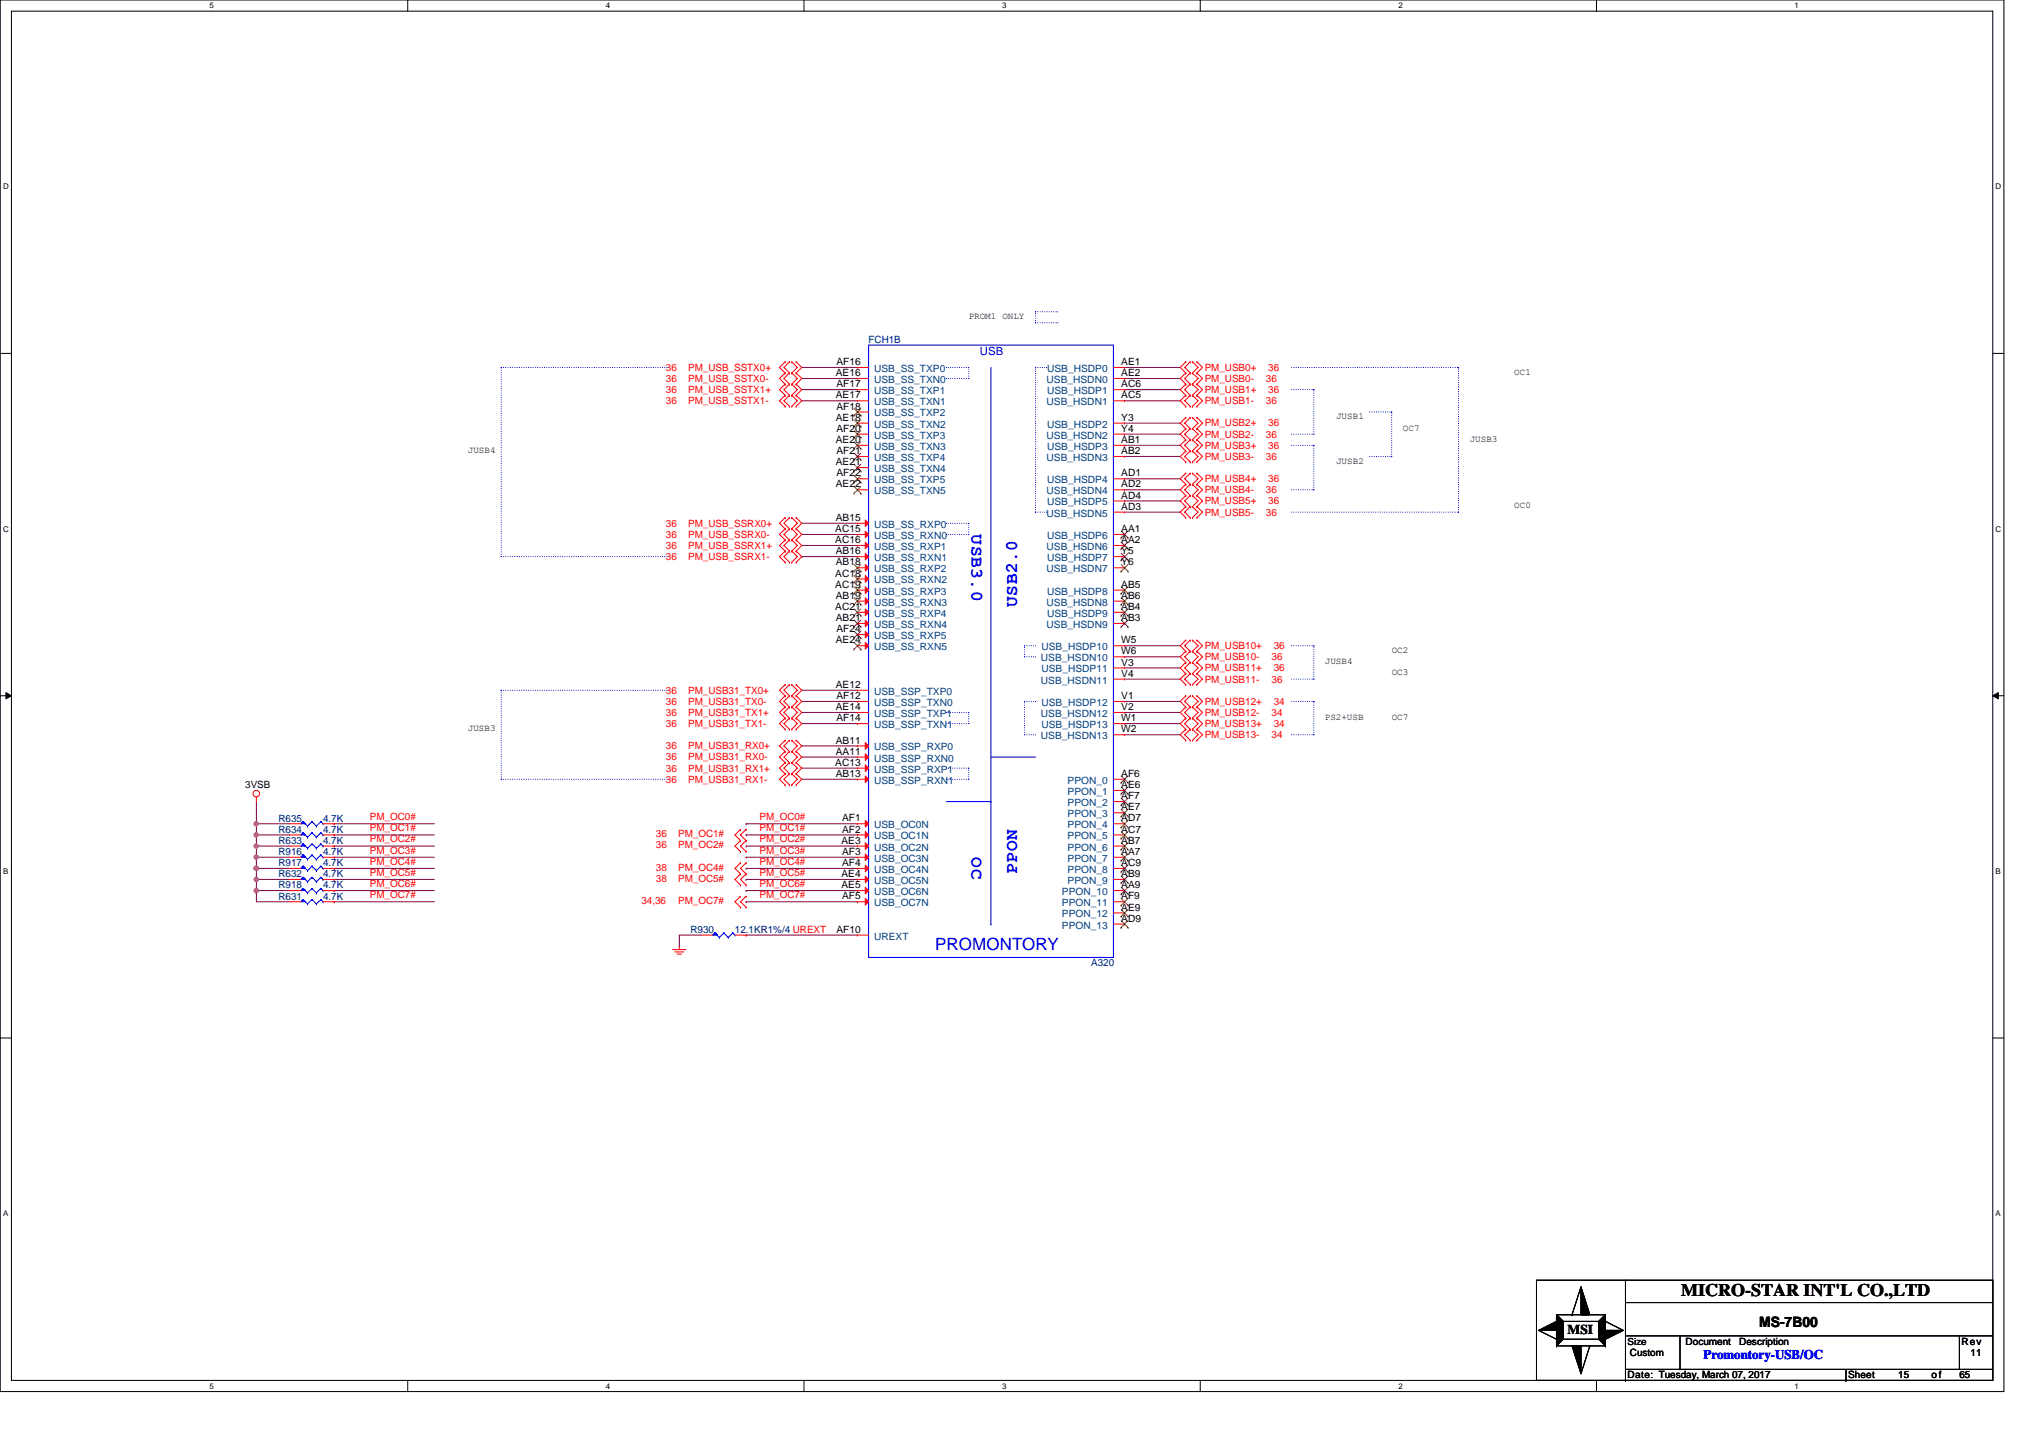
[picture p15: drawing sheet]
<svg xmlns="http://www.w3.org/2000/svg" width="297mm" height="210mm" viewBox="0 0 297 210" stroke-linecap="round" stroke-linejoin="round" font-family="sans-serif">
<defs><g id="words">
<g font-size="2.6" fill="#00f">
<text x="141.9" y="78" transform="rotate(90 141.9 78)">USB3.0</text>
<text x="148.5" y="88.6" transform="rotate(-90 148.5 88.6)">USB2.0</text>
<text x="141.9" y="125.2" transform="rotate(90 141.9 125.2)">OC</text>
<text x="148.5" y="127.6" transform="rotate(-90 148.5 127.6)">PPON</text>
</g>
<text font-size="2.6" x="245.5" y="189.3">MICRO-STAR INT'L CO.,LTD</text>
<text font-size="2.5" fill="#00f" x="136.6" y="138.8">PROMONTORY</text>
<text font-size="2.1" x="256.9" y="193.8">MS-7B00</text>
<text font-size="2" x="228.9" y="194.8">MSI</text>
<text font-size="1.9" fill="#00f" x="248.8" y="198.5">Promontory-USB/OC</text>
<text font-size="1.7" fill="#00f" x="143.1" y="51.9">USB</text>
<g font-size="1.5">
<text x="122.1" y="53.3">AF16</text>
<text x="163.7" y="53.3">AE1</text>
<text x="122.1" y="54.9">AE16</text>
<text x="122.1" y="58.2">AE17</text>
<text x="122.1" y="56.6">AF17</text>
<text x="122.1" y="59.8">AF18</text>
<text x="163.7" y="56.6">AC6</text>
<text x="163.7" y="54.9">AE2</text>
<text x="163.7" y="58.2">AC5</text>
<text x="122.1" y="61.4">AE18</text>
<text x="122.1" y="64.7">AE20</text>
<text x="122.1" y="63.1">AF20</text>
<text x="163.7" y="61.4">Y3</text>
<text x="163.7" y="64.7">AB1</text>
<text x="163.7" y="63.1">Y4</text>
<text x="122.1" y="67.9">AE21</text>
<text x="122.1" y="71.2">AE22</text>
<text x="122.1" y="66.3">AF21</text>
<text x="122.1" y="69.6">AF22</text>
<text x="163.7" y="69.6">AD1</text>
<text x="163.7" y="66.3">AB2</text>
<text x="163.7" y="71.2">AD2</text>
<text x="122" y="77.7">AC15</text>
<text x="122.1" y="76.1">AB15</text>
<text x="163.7" y="72.8">AD4</text>
<text x="163.7" y="77.7">AA1</text>
<text x="163.7" y="74.4">AD3</text>
<text x="122" y="79.3">AC16</text>
<text x="122.1" y="80.9">AB16</text>
<text x="122.1" y="82.6">AB18</text>
<text x="163.7" y="80.9">Y5</text>
<text x="163.7" y="79.3">AA2</text>
<text x="163.7" y="82.6">Y6</text>
<text x="122" y="84.2">AC18</text>
<text x="122" y="85.8">AC19</text>
<text x="122" y="89.1">AC21</text>
<text x="122.1" y="87.4">AB19</text>
<text x="163.7" y="85.8">AB5</text>
<text x="163.7" y="89.1">AB4</text>
<text x="163.7" y="87.4">AB6</text>
<text x="122.1" y="90.7">AB21</text>
<text x="122.1" y="94">AE24</text>
<text x="122.1" y="92.3">AF24</text>
<text x="163.7" y="90.7">AB3</text>
<text x="163.7" y="94">W5</text>
<text x="163.7" y="95.6">W6</text>
<text x="122.1" y="100.5">AE12</text>
<text x="163.7" y="97.2">V3</text>
<text x="163.7" y="98.8">V4</text>
<text x="122.1" y="103.7">AE14</text>
<text x="122.1" y="102.1">AF12</text>
<text x="122.1" y="105.3">AF14</text>
<text x="163.7" y="102.1">V1</text>
<text x="163.7" y="103.7">V2</text>
<text x="163.7" y="105.3">W1</text>
<text x="163.7" y="107">W2</text>
<text x="122" y="111.8">AC13</text>
<text x="122.1" y="108.6">AB11</text>
<text x="122.1" y="110.2">AA11</text>
<text x="122.1" y="113.5">AB13</text>
<text x="163.7" y="113.5">AF6</text>
<text x="35.8" y="115.1">3VSB</text>
<text x="123" y="120">AF1</text>
<text x="163.7" y="115.1">AE6</text>
<text x="163.7" y="116.7">AF7</text>
<text x="163.7" y="118.3">AE7</text>
<text x="163.7" y="120">AD7</text>
<text x="122.9" y="123.2">AE3</text>
<text x="123" y="121.6">AF2</text>
<text x="123" y="124.8">AF3</text>
<text x="163.7" y="121.6">AC7</text>
<text x="163.7" y="123.2">AB7</text>
<text x="163.7" y="124.8">AA7</text>
<text x="122.9" y="128.1">AE4</text>
<text x="122.9" y="129.7">AE5</text>
<text x="123" y="126.5">AF4</text>
<text x="123" y="131.3">AF5</text>
<text x="163.7" y="129.7">AA9</text>
<text x="163.7" y="131.3">AF9</text>
<text x="163.7" y="126.5">AC9</text>
<text x="163.7" y="128.1">AB9</text>
<text x="122.1" y="136.2">AF10</text>
<text x="163.7" y="133">AE9</text>
<text x="163.7" y="134.6">AD9</text>
<text x="246.2" y="196.4">Document</text>
<text x="254" y="196.4">Description</text>
<text x="286.5" y="196.4">Rev</text>
<text x="237.7" y="201.3">Date: Tuesday, March 07, 2017</text>
<text x="238" y="198">Custom</text>
<text x="269.9" y="201.3">Sheet</text>
<text x="277.2" y="201.3">15</text>
<text x="282.1" y="201.3">of</text>
<text x="286.1" y="201.3">65</text>
<text x="287.8" y="198">11</text>
</g>
<g font-size="1.5" fill="#000080">
<text x="126.8" y="50.1">FCH1B</text>
<text x="40.7" y="120">R635</text>
<text x="47.2" y="120">4.7K</text>
<text x="40.7" y="123.2">R633</text>
<text x="40.7" y="121.6">R634</text>
<text x="40.7" y="124.9">R916</text>
<text x="47.2" y="123.2">4.7K</text>
<text x="47.2" y="121.6">4.7K</text>
<text x="47.2" y="124.9">4.7K</text>
<text x="40.7" y="128.1">R632</text>
<text x="40.7" y="129.7">R918</text>
<text x="40.7" y="131.4">R631</text>
<text x="40.7" y="126.5">R917</text>
<text x="47.2" y="128.1">4.7K</text>
<text x="47.2" y="129.7">4.7K</text>
<text x="47.2" y="131.4">4.7K</text>
<text x="47.2" y="126.5">4.7K</text>
<text x="100.8" y="136.2">R930</text>
<text x="107.3" y="136.2">12.1KR1%/4 UREXT</text>
<text x="159.4" y="141.1">A320</text>
</g>
<g font-size="1.5" fill="#f00">
<text x="97.3" y="55.8">36</text>
<text x="97.3" y="54.1">36</text>
<text x="97.3" y="59">36</text>
<text x="97.3" y="57.4">36</text>
<text x="100.5" y="55.8">PM_USB_SSTX0-</text>
<text x="100.5" y="54.1">PM_USB_SSTX0+</text>
<text x="100.5" y="59">PM_USB_SSTX1-</text>
<text x="100.5" y="57.4">PM_USB_SSTX1+</text>
<text x="175.9" y="55.8">PM_USB0-</text>
<text x="175.9" y="54.1">PM_USB0+</text>
<text x="175.9" y="57.4">PM_USB1+</text>
<text x="175.9" y="59">PM_USB1-</text>
<text x="184.9" y="55.8">36</text>
<text x="184.9" y="59">36</text>
<text x="185.2" y="54.1">36</text>
<text x="185.2" y="57.4">36</text>
<text x="175.9" y="63.9">PM_USB2-</text>
<text x="175.9" y="62.3">PM_USB2+</text>
<text x="175.9" y="65.5">PM_USB3+</text>
<text x="184.9" y="63.9">36</text>
<text x="185.2" y="62.3">36</text>
<text x="185.2" y="65.5">36</text>
<text x="175.9" y="67.2">PM_USB3-</text>
<text x="175.9" y="70.4">PM_USB4+</text>
<text x="184.9" y="67.2">36</text>
<text x="185.2" y="70.4">36</text>
<text x="97.3" y="76.9">36</text>
<text x="100.5" y="76.9">PM_USB_SSRX0+</text>
<text x="175.9" y="72">PM_USB4-</text>
<text x="175.9" y="75.3">PM_USB5-</text>
<text x="175.9" y="73.7">PM_USB5+</text>
<text x="184.9" y="72">36</text>
<text x="184.9" y="75.3">36</text>
<text x="185.2" y="73.7">36</text>
<text x="97.3" y="78.5">36</text>
<text x="97.3" y="81.8">36</text>
<text x="97.3" y="80.2">36</text>
<text x="100.5" y="78.5">PM_USB_SSRX0-</text>
<text x="100.5" y="81.8">PM_USB_SSRX1-</text>
<text x="100.5" y="80.2">PM_USB_SSRX1+</text>
<text x="175.9" y="94.8">PM_USB10+</text>
<text x="186" y="94.8">36</text>
<text x="97.3" y="101.3">36</text>
<text x="100.5" y="101.3">PM_USB31_TX0+</text>
<text x="175.9" y="96.4">PM_USB10-</text>
<text x="175.9" y="99.7">PM_USB11-</text>
<text x="175.9" y="98">PM_USB11+</text>
<text x="185.7" y="96.4">36</text>
<text x="185.7" y="99.7">36</text>
<text x="186" y="98">36</text>
<text x="97.3" y="106.2">36</text>
<text x="97.3" y="104.5">36</text>
<text x="97.3" y="102.9">36</text>
<text x="100.5" y="106.2">PM_USB31_TX1-</text>
<text x="100.5" y="104.5">PM_USB31_TX1+</text>
<text x="100.5" y="102.9">PM_USB31_TX0-</text>
<text x="175.9" y="104.5">PM_USB12-</text>
<text x="175.9" y="102.9">PM_USB12+</text>
<text x="175.9" y="106.2">PM_USB13+</text>
<text x="175.9" y="107.8">PM_USB13-</text>
<text x="185.7" y="104.5">34</text>
<text x="185.7" y="107.8">34</text>
<text x="186" y="102.9">34</text>
<text x="186" y="106.2">34</text>
<text x="97.3" y="112.7">36</text>
<text x="97.3" y="111">36</text>
<text x="97.3" y="109.4">36</text>
<text x="100.5" y="112.7">PM_USB31_RX1+</text>
<text x="100.5" y="111">PM_USB31_RX0-</text>
<text x="100.5" y="109.4">PM_USB31_RX0+</text>
<text x="54" y="119.8">PM_OC0#</text>
<text x="97.3" y="114.3">36</text>
<text x="100.5" y="114.3">PM_USB31_RX1-</text>
<text x="110.9" y="119.8">PM_OC0#</text>
<text x="54" y="124.7">PM_OC3#</text>
<text x="54" y="123">PM_OC2#</text>
<text x="54" y="121.4">PM_OC1#</text>
<text x="95.8" y="122.3">36</text>
<text x="95.8" y="123.9">36</text>
<text x="99" y="122.3">PM_OC1#</text>
<text x="99" y="123.9">PM_OC2#</text>
<text x="110.9" y="121.4">PM_OC1#</text>
<text x="110.9" y="123">PM_OC2#</text>
<text x="110.9" y="124.7">PM_OC3#</text>
<text x="54" y="129.5">PM_OC6#</text>
<text x="54" y="126.3">PM_OC4#</text>
<text x="54" y="127.9">PM_OC5#</text>
<text x="54" y="131.1">PM_OC7#</text>
<text x="95.8" y="127.1">38</text>
<text x="95.8" y="128.8">38</text>
<text x="99" y="127.1">PM_OC4#</text>
<text x="99" y="128.8">PM_OC5#</text>
<text x="110.9" y="127.9">PM_OC5#</text>
<text x="110.9" y="129.5">PM_OC6#</text>
<text x="110.9" y="131.1">PM_OC7#</text>
<text x="110.9" y="126.3">PM_OC4#</text>
<text x="93.7" y="132">34,36</text>
<text x="99" y="132">PM_OC7#</text>
</g>
<g font-size="1.5" fill="#004080">
<text x="127.7" y="54.3">USB_SS_TXP0</text>
<text x="127.7" y="55.9">USB_SS_TXN0</text>
<text x="127.7" y="57.6">USB_SS_TXP1</text>
<text x="127.7" y="59.2">USB_SS_TXN1</text>
<text x="152.8" y="55.9">USB_HSDN0</text>
<text x="152.8" y="59.2">USB_HSDN1</text>
<text x="152.9" y="54.3">USB_HSDP0</text>
<text x="152.9" y="57.6">USB_HSDP1</text>
<text x="127.7" y="60.8">USB_SS_TXP2</text>
<text x="127.7" y="62.4">USB_SS_TXN2</text>
<text x="127.7" y="64.1">USB_SS_TXP3</text>
<text x="127.7" y="65.7">USB_SS_TXN3</text>
<text x="152.8" y="64.1">USB_HSDN2</text>
<text x="152.9" y="62.4">USB_HSDP2</text>
<text x="152.9" y="65.7">USB_HSDP3</text>
<text x="127.7" y="67.3">USB_SS_TXP4</text>
<text x="127.7" y="68.9">USB_SS_TXN4</text>
<text x="127.7" y="70.6">USB_SS_TXP5</text>
<text x="152.8" y="67.3">USB_HSDN3</text>
<text x="152.9" y="70.6">USB_HSDP4</text>
<text x="127.7" y="77.1">USB_SS_RXP0</text>
<text x="127.7" y="72.2">USB_SS_TXN5</text>
<text x="152.8" y="72.2">USB_HSDN4</text>
<text x="152.8" y="75.4">USB_HSDN5</text>
<text x="152.9" y="73.8">USB_HSDP5</text>
<text x="127.7" y="78.7">USB_SS_RXN0</text>
<text x="127.7" y="80.3">USB_SS_RXP1</text>
<text x="127.7" y="81.9">USB_SS_RXN1</text>
<text x="127.7" y="83.6">USB_SS_RXP2</text>
<text x="152.8" y="80.3">USB_HSDN6</text>
<text x="152.8" y="83.6">USB_HSDN7</text>
<text x="152.9" y="78.7">USB_HSDP6</text>
<text x="152.9" y="81.9">USB_HSDP7</text>
<text x="127.7" y="85.2">USB_SS_RXN2</text>
<text x="127.7" y="86.8">USB_SS_RXP3</text>
<text x="127.7" y="88.4">USB_SS_RXN3</text>
<text x="152.8" y="88.4">USB_HSDN8</text>
<text x="152.9" y="86.8">USB_HSDP8</text>
<text x="127.7" y="90.1">USB_SS_RXP4</text>
<text x="127.7" y="91.7">USB_SS_RXN4</text>
<text x="127.7" y="93.3">USB_SS_RXP5</text>
<text x="127.7" y="95">USB_SS_RXN5</text>
<text x="152.1" y="95">USB_HSDP10</text>
<text x="152.8" y="91.7">USB_HSDN9</text>
<text x="152.9" y="90.1">USB_HSDP9</text>
<text x="127.7" y="101.5">USB_SSP_TXP0</text>
<text x="152" y="96.6">USB_HSDN10</text>
<text x="152" y="99.8">USB_HSDN11</text>
<text x="152.1" y="98.2">USB_HSDP11</text>
<text x="127.7" y="103.1">USB_SSP_TXN0</text>
<text x="127.7" y="104.7">USB_SSP_TXP1</text>
<text x="127.7" y="106.3">USB_SSP_TXN1</text>
<text x="152" y="104.7">USB_HSDN12</text>
<text x="152" y="108">USB_HSDN13</text>
<text x="152.1" y="103.1">USB_HSDP12</text>
<text x="152.1" y="106.3">USB_HSDP13</text>
<text x="127.7" y="109.6">USB_SSP_RXP0</text>
<text x="127.7" y="111.2">USB_SSP_RXN0</text>
<text x="127.7" y="112.8">USB_SSP_RXP1</text>
<text x="127.7" y="114.4">USB_SSP_RXN1</text>
<text x="155.9" y="114.4">PPON_0</text>
<text x="155.9" y="116.1">PPON_1</text>
<text x="155.9" y="117.7">PPON_2</text>
<text x="155.9" y="119.3">PPON_3</text>
<text x="127.7" y="120.9">USB_OC0N</text>
<text x="127.7" y="122.6">USB_OC1N</text>
<text x="127.7" y="124.2">USB_OC2N</text>
<text x="127.7" y="125.8">USB_OC3N</text>
<text x="155.9" y="120.9">PPON_4</text>
<text x="155.9" y="122.6">PPON_5</text>
<text x="155.9" y="124.2">PPON_6</text>
<text x="155.9" y="125.8">PPON_7</text>
<text x="127.7" y="127.5">USB_OC4N</text>
<text x="127.7" y="129.1">USB_OC5N</text>
<text x="127.7" y="130.7">USB_OC6N</text>
<text x="155.1" y="130.7">PPON_10</text>
<text x="155.9" y="127.5">PPON_8</text>
<text x="155.9" y="129.1">PPON_9</text>
<text x="127.7" y="132.3">USB_OC7N</text>
<text x="127.7" y="137.2">UREXT</text>
<text x="155.1" y="132.3">PPON_11</text>
<text x="155.1" y="134">PPON_12</text>
<text x="155.1" y="135.6">PPON_13</text>
</g>
<g font-size="1.4">
<text x="141.5" y="46.6">PROM1 ONLY</text>
<text x="221.1" y="54.7">OC1</text>
<text x="195.1" y="61.2">JUSB1</text>
<text x="204.9" y="62.9">OC7</text>
<text x="214.6" y="64.5">JUSB3</text>
<text x="68.3" y="66.1">JUSB4</text>
<text x="195.1" y="67.7">JUSB2</text>
<text x="221.1" y="74.2">OC0</text>
<text x="203.2" y="95.4">OC2</text>
<text x="193.5" y="97">JUSB4</text>
<text x="203.2" y="98.6">OC3</text>
<text x="68.3" y="106.7">JUSB3</text>
<text x="193.5" y="105.1">PS2+USB</text>
<text x="203.2" y="105.1">OC7</text>
<text x="237.7" y="196.3">Size</text>
</g>
<g font-size="1.2">
<text x="30.6" y="1.2">5</text>
<text x="88.5" y="1.2">4</text>
<text x="146.3" y="1.2">3</text>
<text x="204.2" y="1.2">2</text>
<text x="262.1" y="1.2">1</text>
<text x=".5" y="27.6">D</text>
<text x="291.4" y="27.6">D</text>
<text x=".5" y="77.6">C</text>
<text x="291.4" y="77.6">C</text>
<text x=".5" y="127.6">B</text>
<text x="291.4" y="127.6">B</text>
<text x=".5" y="177.6">A</text>
<text x="291.4" y="177.6">A</text>
<text x="30.6" y="202.8">5</text>
<text x="88.5" y="202.8">4</text>
<text x="146.3" y="202.8">3</text>
<text x="204.2" y="202.8">2</text>
<text x="262.1" y="202.8">1</text>
</g>
</g></defs>
<path d="M0 0h292.6v203.2h-292.6zM1.7 1.6h289.3v200h-289.3z" fill="none" stroke="#000" stroke-width=".15"/>
<g fill="#fff">
<path d="M30.6 .2h.6v1.3h-.6z"/>
<path d="M30.6 201.8h.6v1.3h-.6z"/>
</g>
<path d="M59.5 0v1.6M59.5 201.6v1.6" fill="none" stroke="#000" stroke-width=".15"/>
<g fill="#fff">
<path d="M88.5 .2h.6v1.3h-.6z"/>
<path d="M88.5 201.8h.6v1.3h-.6z"/>
</g>
<path d="M117.4 0v1.6M117.4 201.6v1.6" fill="none" stroke="#000" stroke-width=".15"/>
<g fill="#fff">
<path d="M146.3 .2h.7v1.3h-.7z"/>
<path d="M146.3 201.8h.7v1.3h-.7z"/>
</g>
<path d="M175.3 0v1.6M175.3 201.6v1.6" fill="none" stroke="#000" stroke-width=".15"/>
<g fill="#fff">
<path d="M204.2 .2h.6v1.3h-.6z"/>
<path d="M204.2 201.8h.6v1.3h-.6z"/>
</g>
<path d="M233.1 0v1.6M233.1 201.6v1.6" fill="none" stroke="#000" stroke-width=".15"/>
<g fill="#fff">
<path d="M262.1 .2h.6v1.3h-.6z"/>
<path d="M262.1 201.8h.6v1.3h-.6z"/>
<path d="M.5 26.6h.8v1.3h-.8z"/>
<path d="M291.4 26.6h.9v1.3h-.9z"/>
<path d="M.5 76.6h.8v1.3h-.8z"/>
<path d="M291.4 76.6h.9v1.3h-.9z"/>
</g>
<path d="M0 51.6h1.7M291 51.6h1.6" fill="none" stroke="#000" stroke-width=".15"/>
<g fill="#fff">
<path d="M.5 126.6h.7v1.3h-.7z"/>
<path d="M291.4 126.6h.8v1.3h-.8z"/>
</g>
<path d="M0 101.6h1.7M291 101.6h1.6" fill="none" stroke="#000" stroke-width=".15"/>
<path d="M.9 101.1l.8 .5-.8 .4zM291 101.6l.8-.5v.9z" fill="#000" stroke="#000" stroke-width=".15"/>
<g fill="#fff">
<path d="M.5 176.6h.7v1.2h-.7z"/>
<path d="M291.4 176.6h.8v1.2h-.8z"/>
</g>
<g fill="none" stroke="#000" stroke-width=".15">
<path d="M0 151.6h1.7M291 151.6h1.6M224.4 186.9h66.6v14.7h-66.6zM224.7 194.3l2.6 1.3M227.3 192h7.2v4.5h-7.2zM227.3 195.6h.1M227.3 196.5h.1M227.3 192l1 1M228.3 195.6l-1 .9M228.3 193h.1M228.3 193h5.2v2.6h-5.2zM229.6 192h.1"/>
<path d="M230.9 187.9l-1.3 4.1M232.2 196.5h.1M232.2 196.5l-1.3 4.1M233.5 195.6l1 .9M234.5 192h.1M234.5 193h.1M234.5 192l-1 1M234.5 193l2.6 1.3M234.5 196.5h.1M237.4 190.2h53.6M237.4 195.1h53.6M237.4 186.9v14.7"/>
<path d="M237.4 200h53.6M245.3 195.1v4.9M269.6 200v1.6M286.1 195.1v4.9M237.4 201.6h.1M269.6 201.6h.1"/>
</g>
<g fill="none" stroke="#00f" stroke-width=".15" stroke-dasharray="0 .3">
<path d="M73.2 53.7h24.4M73.2 53.7h.1M97.6 53.7h.1M138.2 53.7h.1M138.2 55.3h.1M141.5 53.7h-3.3M141.5 55.3v-1.6M141.5 53.7h.1M141.5 55.3h-3.3M151.2 53.7h1.6M151.2 53.7h.1M151.2 47.1h3.3"/>
<path d="M151.2 47.1v-1.6M151.2 45.5h.1M151.2 45.5h3.3M152.8 53.7h.1M154.5 47.1h.1M154.5 45.5h.1M188.6 53.7h24.4M188.6 56.9h3.3M191.9 56.9h.1M213 53.7h.1M138.2 76.4h.1M138.2 78h.1"/>
<path d="M141.5 76.4h-3.3M141.5 78v-1.6M141.5 76.4h.1M141.5 78h-3.3M151.2 74.8h1.6M151.2 74.8v-21.1M152.8 74.8h.1M188.6 71.5h3.3M188.6 65h3.3M188.6 74.8h24.4M188.6 63.4h3.3M191.9 71.5h.1"/>
<path d="M191.9 71.5v-6.5M191.9 65h.1M191.9 63.4v-6.5M191.9 63.4h.1M200 60.2h3.2M200 66.7h3.2M203.2 60.2h.1M203.2 66.7h.1M203.2 66.7v-6.5M213 74.8v-21.1M213 74.8h.1M73.2 81.3v-27.6"/>
<path d="M73.2 81.3h24.4M97.6 81.3h.1M149.6 95.9v-1.6M149.6 94.3h.1M149.6 95.9h1.6M149.6 94.3h1.6M151.2 95.9h.1M151.2 94.3h.1M188.6 94.3h3.3M188.6 99.2h3.3M191.9 94.3h.1M191.9 99.2h.1"/>
<path d="M191.9 99.2v-4.9M73.2 100.8h24.4M73.2 113.8v-13M73.2 100.8h.1M73.2 113.8h24.4M97.6 100.8h.1M97.6 113.8h.1M138.2 104h.1M138.2 105.7h.1M138.2 112.2h.1M138.2 113.8h.1M141.5 104h-3.3"/>
<path d="M141.5 105.7v-1.7M141.5 104h.1M141.5 105.7h-3.3M141.5 112.2h-3.3M141.5 113.8v-1.6M141.5 112.2h.1M141.5 113.8h-3.3M149.6 102.4h1.6M149.6 107.3v-4.9M149.6 102.4h.1M149.6 107.3h1.6M151.2 102.4h.1"/>
<path d="M151.2 107.3h.1M188.6 102.4h3.3M188.6 107.3h3.3M191.9 102.4h.1M191.9 107.3h.1M191.9 107.3v-4.9"/>
</g>
<g fill="none" stroke="#800040" stroke-width=".15">
<path d="M117.1 53.7h8.1M117.1 55.3h8.1M117.1 56.9h8.1M117.1 58.5h8.1M164.2 53.7h8.2M164.2 55.3h8.2M164.2 58.5h8.2M164.2 56.9h8.2M117.1 76.4h8.1M117.1 78h8.1M117.1 79.7h8.1M164.2 61.8h8.2"/>
<path d="M164.2 63.4h8.2M164.2 66.7h8.2M164.2 65h8.2M164.2 69.9h8.2M164.2 71.5h8.2M164.2 73.2h8.2M164.2 74.8h8.2M117.1 81.3h.1M117.1 81.3h8.1M164.2 94.3h8.2M164.2 95.9h8.2M164.2 97.5h8.2"/>
<path d="M164.2 99.2h8.2M37.4 117.1v3.2M117.1 104h8.1M117.1 105.7h8.1M117.1 112.2h8.1M117.1 113.8h8.1M117.1 100.8h8.1M117.1 102.4h8.1M117.1 108.9h8.1M117.1 110.6h8.1M164.2 102.4h8.2M164.2 104h8.2"/>
<path d="M164.2 107.3h8.2M164.2 105.7h8.2M37.4 128.4h.1M37.4 126.8h.1M37.4 123.5v1.7M37.4 125.2v1.6M37.4 121.9v1.6M37.4 120.3v1.6M37.4 130v1.7h4.9M37.4 126.8v3.2M37.4 126.8h4.9M37.4 130h.1"/>
<path d="M37.4 125.2h.1M37.4 120.3h.1M37.4 123.5h.1M37.4 128.4h4.9M37.4 121.9h.1M37.4 121.9h4.9M37.4 120.3h4.9M37.4 123.5h4.9M37.4 130h4.9M37.4 125.2h4.9M48.8 125.2h.1M48.8 126.8h.1"/>
<path d="M48.8 123.5h.1M48.8 131.7h.1M48.8 123.5h14.6M48.8 125.2h14.6M48.8 126.8h14.6M48.8 131.7h14.6M48.8 128.4h.1M48.8 128.4h14.6M48.8 130h.1M48.8 120.3h.1M48.8 121.9h.1M48.8 121.9h14.6"/>
<path d="M48.8 120.3h14.6M48.8 130h14.6M102.5 136.5h-3.3v1.7M109 128.4h.1M109 121.9h.1M109 136.5h.1M109 123.5h.1M109 130h.1M109 131.7h.1M109 126.8h.1M109 128.4h16.2M109 121.9h16.2"/>
<path d="M109 136.5h16.2M109 123.5h16.2M109 130h16.2M109 126.8h16.2M109 131.7h16.2M109 120.3h.1M109 120.3h16.2M109 125.2h.1M109 125.2h16.2"/>
</g>
<g fill="#f0f" stroke="#f0f" stroke-width=".15">
<circle cx="37.4" cy="128.4" r=".32"/>
<circle cx="37.4" cy="126.8" r=".32"/>
<circle cx="37.4" cy="130" r=".32"/>
<circle cx="37.4" cy="125.2" r=".32"/>
<circle cx="37.4" cy="120.3" r=".32"/>
<circle cx="37.4" cy="123.5" r=".31"/>
<circle cx="37.4" cy="121.9" r=".32"/>
</g>
<g fill="none" stroke="#f00" stroke-width=".15">
<path d="M114.7 54.5h.1M114.7 56.1h.1M114.7 52.8h.1M114.7 57.7h.1M114.7 59.3h.1M114.7 54.5l-.9 .8 .9 .8M114.7 52.8l-.9 .9 .9 .8M114.7 57.7l-.9 .8 .9 .8M114.7 56.1l-.9 .8 .9 .8M115.3 56.1h.1M115.3 54.5h.1M115.3 52.8h.1"/>
<path d="M115.3 59.3h.1M115.3 57.7h.1M115.3 54.5l-.8 .8 .8 .8M115.3 52.8l-.8 .9 .8 .8M115.3 57.7l-.8 .8 .8 .8M115.3 56.1l-.8 .8 .8 .8M115.6 56.1h.1M115.6 54.5h.1M115.6 52.8h.1M115.6 59.3h.1M115.6 57.7h.1M115.6 54.5l.8 .8-.8 .8"/>
<path d="M115.6 52.8l.8 .9-.8 .8M115.6 57.7l.8 .8-.8 .8M115.6 56.1l.8 .8-.8 .8M116.3 54.5h.1M116.3 56.1h.1M116.3 52.8h.1M116.3 57.7h.1M116.3 59.3h.1M116.3 54.5l.8 .8-.8 .8M116.3 52.8l.8 .9-.8 .8M116.3 57.7l.8 .8-.8 .8M116.3 56.1l.8 .8-.8 .8"/>
<path d="M125.2 53.7h.1M125.2 55.3h.1M125.2 56.9h.1M125.2 58.5h.1M125.2 53.7h1.6M125.2 55.3h1.6M125.2 56.9h1.6M125.2 58.5h1.6M162.6 53.7h1.6M162.6 55.3h1.6M162.6 56.9h1.6M162.6 58.5h1.6"/>
<path d="M164.2 53.7h.1M164.2 55.3h.1M164.2 56.9h.1M164.2 58.5h.1M173.2 54.5h.1M173.2 56.1h.1M173.2 52.8h.1M173.2 57.7h.1M173.2 59.3h.1M173.2 57.7l-.8 .8 .8 .8M173.2 54.5l-.8 .8 .8 .8M173.2 52.8l-.8 .9 .8 .8"/>
<path d="M173.2 56.1l-.8 .8 .8 .8M173.8 56.1h.1M173.8 54.5h.1M173.8 52.8h.1M173.8 57.7h.1M173.8 59.3h.1M173.8 54.5l-.8 .8 .8 .8M173.8 52.8l-.8 .9 .8 .8M173.8 56.1l-.8 .8 .8 .8M173.8 57.7l-.8 .8 .8 .8M174.1 56.1h.1M174.1 54.5h.1"/>
<path d="M174.1 52.8h.1M174.1 57.7h.1M174.1 59.3h.1M174.1 54.5l.9 .8-.9 .8M174.1 52.8l.9 .9-.9 .8M174.1 56.1l.9 .8-.9 .8M174.1 57.7l.9 .8-.9 .8M174.8 54.5h.1M174.8 56.1h.1M174.8 52.8h.1M174.8 57.7h.1M174.8 59.3h.1"/>
<path d="M174.8 54.5l.8 .8-.8 .8M174.8 52.8l.8 .9-.8 .8M174.8 56.1l.8 .8-.8 .8M174.8 57.7l.8 .8-.8 .8M114.7 77.2h.1M114.7 78.8h.1M114.7 75.6h.1M114.7 77.2l-.9 .8 .9 .8M114.7 75.6l-.9 .8 .9 .8M114.7 78.8l-.9 .9 .9 .8M115.3 78.8h.1M115.3 77.2h.1"/>
<path d="M115.3 75.6h.1M115.3 77.2l-.8 .8 .8 .8M115.3 75.6l-.8 .8 .8 .8M115.3 78.8l-.8 .9 .8 .8M115.6 78.8h.1M115.6 77.2h.1M115.6 75.6h.1M115.6 77.2l.8 .8-.8 .8M115.6 75.6l.8 .8-.8 .8M115.6 78.8l.8 .9-.8 .8M116.3 77.2h.1M116.3 78.8h.1"/>
<path d="M116.3 75.6h.1M116.3 77.2l.8 .8-.8 .8M116.3 75.6l.8 .8-.8 .8M116.3 78.8l.8 .9-.8 .8M125.2 76.4h.1M125.2 78h.1M125.2 79.7h.1M125.2 60.2h.1M125.2 61.8h.1M125.2 63.4h.1M125.2 65h.1M125.2 66.7h.1"/>
<path d="M125.2 68.3h.1M125.2 69.9h.1M125.2 71.5h.1M125.2 76.4h1.6M125.2 78h1.6M125.2 79.7h1.6M125.2 61.8h1.6M125.2 63.4h1.6M125.2 65h1.6M125.2 66.7h1.6M125.2 69.9h1.6M125.2 71.5h1.6"/>
<path d="M125.2 60.2h1.6M125.2 68.3h1.6M162.6 78h1.6M162.6 79.7h1.6M162.6 61.8h1.6M162.6 63.4h1.6M162.6 65h1.6M162.6 66.7h1.6M162.6 69.9h1.6M162.6 71.5h1.6M162.6 73.2h1.6M162.6 74.8h1.6"/>
<path d="M164.2 61.8h.1M164.2 63.4h.1M164.2 65h.1M164.2 66.7h.1M164.2 69.9h.1M164.2 71.5h.1M164.2 73.2h.1M164.2 74.8h.1M164.2 78h.1M164.2 79.7h.1M173.2 62.6h.1M173.2 64.2h.1"/>
<path d="M173.2 61h.1M173.2 65.8h.1M173.2 67.5h.1M173.2 70.7h.1M173.2 72.3h.1M173.2 69.1h.1M173.2 74h.1M173.2 75.6h.1M173.2 62.6l-.8 .8 .8 .8M173.2 65.8l-.8 .9 .8 .8M173.2 61l-.8 .8 .8 .8M173.2 64.2l-.8 .8 .8 .8"/>
<path d="M173.2 70.7l-.8 .8 .8 .8M173.2 74l-.8 .8 .8 .8M173.2 69.1l-.8 .8 .8 .8M173.2 72.3l-.8 .9 .8 .8M173.8 64.2h.1M173.8 62.6h.1M173.8 61h.1M173.8 65.8h.1M173.8 67.5h.1M173.8 72.3h.1M173.8 70.7h.1M173.8 69.1h.1"/>
<path d="M173.8 75.6h.1M173.8 74h.1M173.8 62.6l-.8 .8 .8 .8M173.8 61l-.8 .8 .8 .8M173.8 64.2l-.8 .8 .8 .8M173.8 65.8l-.8 .9 .8 .8M173.8 70.7l-.8 .8 .8 .8M173.8 69.1l-.8 .8 .8 .8M173.8 74l-.8 .8 .8 .8M173.8 72.3l-.8 .9 .8 .8M174.1 64.2h.1M174.1 62.6h.1"/>
<path d="M174.1 61h.1M174.1 65.8h.1M174.1 67.5h.1M174.1 72.3h.1M174.1 70.7h.1M174.1 69.1h.1M174.1 75.6h.1M174.1 74h.1M174.1 62.6l.9 .8-.9 .8M174.1 61l.9 .8-.9 .8M174.1 64.2l.9 .8-.9 .8M174.1 65.8l.9 .9-.9 .8"/>
<path d="M174.1 70.7l.9 .8-.9 .8M174.1 69.1l.9 .8-.9 .8M174.1 74l.9 .8-.9 .8M174.1 72.3l.9 .9-.9 .8M174.8 62.6h.1M174.8 64.2h.1M174.8 61h.1M174.8 65.8h.1M174.8 67.5h.1M174.8 70.7h.1M174.8 72.3h.1M174.8 69.1h.1"/>
<path d="M174.8 74h.1M174.8 75.6h.1M174.8 62.6l.8 .8-.8 .8M174.8 61l.8 .8-.8 .8M174.8 64.2l.8 .8-.8 .8M174.8 69.1l.8 .8-.8 .8M174.8 65.8l.8 .9-.8 .8M174.8 70.7l.8 .8-.8 .8M174.8 74l.8 .8-.8 .8M174.8 72.3l.8 .9-.8 .8M114.7 100h.1M114.7 80.5h.1"/>
<path d="M114.7 82.1h.1M114.7 100l-.9 .8 .9 .8M114.7 80.5l-.9 .8 .9 .8M115.3 100h.1M115.3 82.1h.1M115.3 80.5h.1M115.3 100l-.8 .8 .8 .8M115.3 80.5l-.8 .8 .8 .8M115.6 100h.1M115.6 82.1h.1M115.6 80.5h.1M115.6 100l.8 .8-.8 .8"/>
<path d="M115.6 80.5l.8 .8-.8 .8M116.3 100h.1M116.3 80.5h.1M116.3 82.1h.1M116.3 100l.8 .8-.8 .8M116.3 80.5l.8 .8-.8 .8M125.2 81.3h.1M125.2 82.9h.1M125.2 84.5h.1M125.2 86.2h.1M125.2 87.8h.1M125.2 89.4h.1"/>
<path d="M125.2 91h.1M125.2 92.7h.1M125.2 94.3h.1M125.2 81.3h1.6M125.2 82.9h1.6M125.2 84.5h1.6M125.2 86.2h1.6M125.2 87.8h1.6M125.2 89.4h1.6M125.2 91h1.6M125.2 92.7h1.6M125.2 94.3h1.6"/>
<path d="M162.6 81.3h1.6M162.6 82.9h1.6M162.6 86.2h1.6M162.6 87.8h1.6M162.6 89.4h1.6M162.6 91h1.6M162.6 94.3h1.6M162.6 95.9h1.6M162.6 97.5h1.6M162.6 99.2h1.6M164.2 81.3h.1M164.2 82.9h.1"/>
<path d="M164.2 86.2h.1M164.2 87.8h.1M164.2 89.4h.1M164.2 91h.1M164.2 94.3h.1M164.2 95.9h.1M164.2 97.5h.1M164.2 99.2h.1M173.2 95.1h.1M173.2 96.7h.1M173.2 93.5h.1M173.2 98.4h.1"/>
<path d="M173.2 100h.1M173.2 98.4l-.8 .8 .8 .8M173.2 95.1l-.8 .8 .8 .8M173.2 93.5l-.8 .8 .8 .8M173.2 96.7l-.8 .8 .8 .9M173.8 96.7h.1M173.8 95.1h.1M173.8 93.5h.1M173.8 100h.1M173.8 98.4h.1M173.8 95.1l-.8 .8 .8 .8M173.8 93.5l-.8 .8 .8 .8"/>
<path d="M173.8 98.4l-.8 .8 .8 .8M173.8 96.7l-.8 .8 .8 .9M174.1 96.7h.1M174.1 95.1h.1M174.1 93.5h.1M174.1 100h.1M174.1 98.4h.1M174.1 95.1l.9 .8-.9 .8M174.1 93.5l.9 .8-.9 .8M174.1 98.4l.9 .8-.9 .8M174.1 96.7l.9 .8-.9 .9M174.8 95.1h.1"/>
<path d="M174.8 96.7h.1M174.8 93.5h.1M174.8 98.4h.1M174.8 100h.1M174.8 95.1l.8 .8-.8 .8M174.8 93.5l.8 .8-.8 .8M174.8 98.4l.8 .8-.8 .8M174.8 96.7l.8 .8-.8 .9M37.4 116.4v.7M114.7 104.9h.1M114.7 106.5h.1M114.7 103.2h.1"/>
<path d="M114.7 113h.1M114.7 114.6h.1M114.7 111.4h.1M114.7 101.6h.1M114.7 109.7h.1M114.7 108.1h.1M114.7 108.1l-.9 .8 .9 .8M114.7 104.9l-.9 .8 .9 .8M114.7 103.2l-.9 .8 .9 .9M114.7 113l-.9 .8 .9 .8M114.7 111.4l-.9 .8 .9 .8M114.7 101.6l-.9 .8 .9 .8"/>
<path d="M114.7 109.7l-.9 .9 .9 .8M115.3 106.5h.1M115.3 104.9h.1M115.3 103.2h.1M115.3 114.6h.1M115.3 113h.1M115.3 111.4h.1M115.3 101.6h.1M115.3 109.7h.1M115.3 108.1h.1M115.3 104.9l-.8 .8 .8 .8M115.3 103.2l-.8 .8 .8 .9"/>
<path d="M115.3 113l-.8 .8 .8 .8M115.3 111.4l-.8 .8 .8 .8M115.3 101.6l-.8 .8 .8 .8M115.3 109.7l-.8 .9 .8 .8M115.3 108.1l-.8 .8 .8 .8M115.6 106.5h.1M115.6 104.9h.1M115.6 103.2h.1M115.6 114.6h.1M115.6 113h.1M115.6 111.4h.1M115.6 101.6h.1"/>
<path d="M115.6 109.7h.1M115.6 108.1h.1M115.6 104.9l.8 .8-.8 .8M115.6 103.2l.8 .8-.8 .9M115.6 113l.8 .8-.8 .8M115.6 111.4l.8 .8-.8 .8M115.6 101.6l.8 .8-.8 .8M115.6 109.7l.8 .9-.8 .8M115.6 108.1l.8 .8-.8 .8M116.3 104.9h.1M116.3 106.5h.1M116.3 103.2h.1"/>
<path d="M116.3 113h.1M116.3 114.6h.1M116.3 111.4h.1M116.3 101.6h.1M116.3 109.7h.1M116.3 108.1h.1M116.3 111.4l.8 .8-.8 .8M116.3 104.9l.8 .8-.8 .8M116.3 108.1l.8 .8-.8 .8M116.3 103.2l.8 .8-.8 .9M116.3 113l.8 .8-.8 .8M116.3 101.6l.8 .8-.8 .8"/>
<path d="M116.3 109.7l.8 .9-.8 .8M125.2 108.9h.1M125.2 110.6h.1M125.2 112.2h.1M125.2 113.8h.1M125.2 100.8h.1M125.2 102.4h.1M125.2 104h.1M125.2 105.7h.1M125.2 113.8h1.6M125.2 108.9h1.6M125.2 110.6h1.6"/>
<path d="M125.2 112.2h1.6M125.2 102.4h1.6M125.2 104h1.6M125.2 105.7h1.6M125.2 100.8h1.6M162.6 113.8h1.6M162.6 115.4h1.6M162.6 117.1h1.6M162.6 118.7h1.6M162.6 102.4h1.6M162.6 104h1.6M162.6 105.7h1.6"/>
<path d="M162.6 107.3h1.6M164.2 113.8h.1M164.2 115.4h.1M164.2 117.1h.1M164.2 118.7h.1M164.2 102.4h.1M164.2 104h.1M164.2 105.7h.1M164.2 107.3h.1M173.2 103.2h.1M173.2 104.9h.1M173.2 101.6h.1"/>
<path d="M173.2 106.5h.1M173.2 108.1h.1M173.2 103.2l-.8 .8 .8 .9M173.2 101.6l-.8 .8 .8 .8M173.2 104.9l-.8 .8 .8 .8M173.2 106.5l-.8 .8 .8 .8M173.8 104.9h.1M173.8 103.2h.1M173.8 101.6h.1M173.8 106.5h.1M173.8 108.1h.1M173.8 103.2l-.8 .8 .8 .9"/>
<path d="M173.8 101.6l-.8 .8 .8 .8M173.8 104.9l-.8 .8 .8 .8M173.8 106.5l-.8 .8 .8 .8M174.1 104.9h.1M174.1 103.2h.1M174.1 101.6h.1M174.1 106.5h.1M174.1 108.1h.1M174.1 103.2l.9 .8-.9 .9M174.1 101.6l.9 .8-.9 .8M174.1 104.9l.9 .8-.9 .8M174.1 106.5l.9 .8-.9 .8"/>
<path d="M174.8 103.2h.1M174.8 104.9h.1M174.8 101.6h.1M174.8 106.5h.1M174.8 108.1h.1M174.8 103.2l.8 .8-.8 .9M174.8 101.6l.8 .8-.8 .8M174.8 104.9l.8 .8-.8 .8M174.8 106.5l.8 .8-.8 .8M42.3 123.5h1.6M42.3 128.4h1.6M42.3 120.3h1.6"/>
<path d="M42.3 121.9h1.6M42.3 130h1.6M42.3 131.7h1.6M42.3 125.2h1.6M42.3 126.8h1.6M47.2 123.5h1.6M47.2 128.4h1.6M47.2 120.3h1.6M47.2 121.9h1.6M47.2 125.2h1.6M47.2 126.8h1.6M47.2 130h1.6"/>
<path d="M47.2 131.7h1.6M48.8 123.5h.1M48.8 128.4h.1M48.8 120.3h.1M48.8 121.9h.1M48.8 130h.1M48.8 131.7h.1M48.8 125.2h.1M48.8 126.8h.1M98.2 138.7h2M98.5 139h1.4M98.9 139.3h.6"/>
<path d="M99.2 138.2v.5M102.5 136.5h1.6M107.3 136.5h1.7M108.1 132.5h.1M108.1 130.9h.1M108.1 122.7h.1M108.1 121.1h.1M108.1 124.4h.1M108.1 127.6h.1M108.1 126h.1M108.1 129.2h.1M108.1 130.9l-.8 .8 .8 .8"/>
<path d="M108.1 121.1l-.8 .8 .8 .8M108.1 127.6l-.8 .8 .8 .8M108.1 122.7l-.8 .8 .8 .9M108.1 126l-.8 .8 .8 .8M109 136.5h.1M109 132.5h.1M109 130.9h.1M109 122.7h.1M109 121.1h.1M109 124.4h.1M109 127.6h.1M109 126h.1"/>
<path d="M109 129.2h.1M109 130.9l-.9 .8 .9 .8M109 121.1l-.9 .8 .9 .8M109 122.7l-.9 .8 .9 .9M109 126l-.9 .8 .9 .8M109 127.6l-.9 .8 .9 .8M125.2 120.3h.1M125.2 121.9h.1M125.2 123.5h.1M125.2 125.2h.1M125.2 126.8h.1M125.2 128.4h.1"/>
<path d="M125.2 130h.1M125.2 131.7h.1M125.2 136.5h.1M125.2 123.5h1.6M125.2 128.4h1.6M125.2 120.3h1.6M125.2 121.9h1.6M125.2 125.2h1.6M125.2 126.8h1.6M125.2 130h1.6M125.2 131.7h1.6M125.2 136.5h1.6"/>
<path d="M162.6 123.5h1.6M162.6 128.4h1.6M162.6 120.3h1.6M162.6 121.9h1.6M162.6 125.2h1.6M162.6 126.8h1.6M162.6 130h1.6M162.6 131.7h1.6M162.6 133.3h1.6M162.6 134.9h1.6M164.2 120.3h.1M164.2 121.9h.1"/>
<path d="M164.2 123.5h.1M164.2 125.2h.1M164.2 126.8h.1M164.2 128.4h.1M164.2 130h.1M164.2 131.7h.1M164.2 133.3h.1M164.2 134.9h.1"/>
<circle cx="37.4" cy="115.9" r=".48"/>
</g>
<g fill="#000" stroke="#000" stroke-width=".15">
<path d="M224.7 194.3l2.6-1.3v1.3zM230.9 187.9l1.3 4.1h-1.3zM234.5 194.3h2.6l-2.6 1.3zM229.6 196.5h1.3v4.1z"/>
<path d="M227.3 192l1 1v2.6l-1 .9z" fill-rule="evenodd"/>
<path d="M227.3 192l1 1v2.6l-1 .9z" fill-rule="evenodd"/>
<path d="M227.3 192l1 1v2.6l-1 .9z" fill-rule="evenodd"/>
<path d="M234.5 192v4.5l-1-.9v-2.6z" fill-rule="evenodd"/>
<path d="M234.5 192v4.5l-1-.9v-2.6z" fill-rule="evenodd"/>
<path d="M234.5 192v4.5l-1-.9v-2.6z" fill-rule="evenodd"/>
</g>
<g fill="none" stroke="#00f" stroke-width=".15">
<path d="M126.8 50.4h35.8v89.4h-35.8zM144.7 53.7v81.2M44.3 120h.1M44.3 120l-.4 .3M44.3 120l.6 .6M45.6 120h.1M45.6 120l-.7 .6M45.6 120l.6 .6M46.9 120h.1M46.9 120l-.7 .6M46.9 120l.3 .3M138.2 117.1h6.5"/>
<path d="M144.7 110.6h6.5M144.7 117.1h.1M44.3 123.2h.1M44.3 128.1h.1M44.3 121.6h.1M44.3 129.7h.1M44.3 131.4h.1M44.3 124.8h.1M44.3 126.5h.1M44.3 123.2l-.4 .3M44.3 123.2l.6 .7M44.3 128.1l-.4 .3"/>
<path d="M44.3 128.1l.6 .7M44.3 121.6l-.4 .3M44.3 121.6l.6 .7M44.3 129.7l-.4 .3M44.3 129.7l.6 .7M44.3 131.4l-.4 .3M44.3 131.4l.6 .6M44.3 124.8l-.4 .4M44.3 124.8l.6 .7M44.3 126.5l-.4 .3M44.3 126.5l.6 .6M44.9 123.9h.1"/>
<path d="M44.9 128.8h.1M44.9 120.6h.1M44.9 122.3h.1M44.9 130.4h.1M44.9 132h.1M44.9 125.5h.1M44.9 127.1h.1M45.6 123.2h.1M45.6 128.1h.1M45.6 121.6h.1M45.6 129.7h.1M45.6 131.4h.1"/>
<path d="M45.6 124.8h.1M45.6 126.5h.1M45.6 123.2l-.7 .7M45.6 123.2l.6 .7M45.6 128.1l-.7 .7M45.6 128.1l.6 .7M45.6 121.6l-.7 .7M45.6 121.6l.6 .7M45.6 129.7l-.7 .7M45.6 129.7l.6 .7M45.6 131.4l-.7 .6M45.6 131.4l.6 .6"/>
<path d="M45.6 124.8l-.7 .7M45.6 124.8l.6 .7M45.6 126.5l-.7 .6M45.6 126.5l.6 .6M46.2 123.9h.1M46.2 128.8h.1M46.2 120.6h.1M46.2 122.3h.1M46.2 130.4h.1M46.2 132h.1M46.2 125.5h.1M46.2 127.1h.1"/>
<path d="M46.9 123.2h.1M46.9 128.1h.1M46.9 121.6h.1M46.9 129.7h.1M46.9 131.4h.1M46.9 124.8h.1M46.9 126.5h.1M46.9 123.2l-.7 .7M46.9 123.2l.3 .3M46.9 128.1l-.7 .7M46.9 128.1l.3 .3M46.9 121.6l-.7 .7"/>
<path d="M46.9 121.6l.3 .3M46.9 129.7l-.7 .7M46.9 129.7l.3 .3M46.9 131.4l-.7 .6M46.9 131.4l.3 .3M46.9 124.8l-.7 .7M46.9 124.8l.3 .4M46.9 126.5l-.7 .6M46.9 126.5l.3 .3M47.2 123.5h.1M47.2 128.4h.1M47.2 120.3h.1"/>
<path d="M47.2 121.9h.1M47.2 130h.1M47.2 131.7h.1M47.2 125.2h.1M47.2 126.8h.1M104.4 136.2h.1M104.4 136.2l-.3 .3M104.4 136.2l.6 .7M105 136.9h.1M105.7 136.2h.1M105.7 136.2l-.7 .7M105.7 136.2l.7 .7"/>
<path d="M106.4 136.9h.1M107 136.2h.1M107 136.2l-.6 .7M107 136.2l.3 .3M107.3 136.5h.1M144.7 134.9h.1"/>
</g>
<g fill="#00f" stroke="#00f" stroke-width=".15">
<path d="M43.9 123.5l.4-.3 .3 .3-.3-.3 .3 .3z" fill-rule="evenodd"/>
<path d="M43.9 128.4l.4-.3 .3 .3-.3-.3 .3 .3z" fill-rule="evenodd"/>
<path d="M43.9 120.3l.4-.3 .3 .3-.3-.3 .3 .3z" fill-rule="evenodd"/>
<path d="M43.9 121.9l.4-.3 .3 .3-.3-.3 .3 .3z" fill-rule="evenodd"/>
<path d="M43.9 130l.4-.3 .3 .3-.3-.3 .3 .3z" fill-rule="evenodd"/>
<path d="M43.9 131.7l.4-.3 .3 .3-.3-.3 .3 .3z" fill-rule="evenodd"/>
<path d="M104.1 136.5l.3-.3 .3 .3-.3-.3 .3 .3z" fill-rule="evenodd"/>
<path d="M44.3 124.8l.3 .4h-.7l.4-.4 .3 .4z" fill-rule="evenodd"/>
<path d="M44.3 126.5l.3 .3h-.7l.4-.3 .3 .3z" fill-rule="evenodd"/>
</g>
<g fill="none" stroke="#804000" stroke-width=".15">
<path d="M124.7 59.7l1 1M125.7 59.7l-1 1M124.7 60.7h.1M124.7 62.3h.1M124.7 63.9h.1M124.7 65.5h.1M124.7 67.2h.1M124.7 68.8h.1M124.7 70.4h.1M124.7 72h.1M124.7 61.3l1 1M124.7 62.9l1 1"/>
<path d="M124.7 64.5l1 1M124.7 66.2l1 1M124.7 67.8l1 1M124.7 69.4l1 1M124.7 71l1 1M125.7 61.3l-1 1M125.7 62.9l-1 1M125.7 64.5l-1 1M125.7 66.2l-1 1M125.7 67.8l-1 1M125.7 69.4l-1 1M125.7 71l-1 1"/>
<path d="M125.7 60.7h.1M125.7 62.3h.1M125.7 63.9h.1M125.7 65.5h.1M125.7 67.2h.1M125.7 68.8h.1M125.7 70.4h.1M125.7 72h.1M163.7 78.5h.1M163.7 77.6l1 .9M163.7 79.2l1 1M164.7 77.6l-1 .9"/>
<path d="M164.7 79.2l-1 1M164.7 78.5h.1M124.7 83.4h.1M124.7 85h.1M124.7 86.7h.1M124.7 88.3h.1M124.7 89.9h.1M124.7 91.5h.1M124.7 93.2h.1M124.7 94.8h.1M124.7 82.4l1 1M124.7 84.1l1 .9"/>
<path d="M124.7 85.7l1 1M124.7 87.3l1 1M124.7 88.9l1 1M124.7 90.6l1 .9M124.7 92.2l1 1M124.7 93.8l1 1M125.7 82.4l-1 1M125.7 84.1l-1 .9M125.7 85.7l-1 1M125.7 87.3l-1 1M125.7 88.9l-1 1M125.7 90.6l-1 .9"/>
<path d="M125.7 92.2l-1 1M125.7 93.8l-1 1M125.7 83.4h.1M125.7 85h.1M125.7 86.7h.1M125.7 88.3h.1M125.7 89.9h.1M125.7 91.5h.1M125.7 93.2h.1M125.7 94.8h.1M163.7 80.2h.1M163.7 81.8h.1"/>
<path d="M163.7 83.4h.1M163.7 86.7h.1M163.7 88.3h.1M163.7 89.9h.1M163.7 91.5h.1M163.7 80.8l1 1M163.7 82.4l1 1M163.7 85.7l1 1M163.7 87.3l1 1M163.7 88.9l1 1M163.7 90.6l1 .9M164.7 80.8l-1 1"/>
<path d="M164.7 82.4l-1 1M164.7 85.7l-1 1M164.7 87.3l-1 1M164.7 88.9l-1 1M164.7 90.6l-1 .9M164.7 80.2h.1M164.7 81.8h.1M164.7 83.4h.1M164.7 86.7h.1M164.7 88.3h.1M164.7 89.9h.1M164.7 91.5h.1"/>
<path d="M163.7 114.3h.1M163.7 115.9h.1M163.7 117.6h.1M163.7 119.2h.1M163.7 113.3l1 1M163.7 114.9l1 1M163.7 116.6l1 1M163.7 118.2l1 1M163.7 119.8l1 1M164.7 113.3l-1 1M164.7 114.9l-1 1M164.7 116.6l-1 1"/>
<path d="M164.7 118.2l-1 1M164.7 119.8l-1 1M164.7 114.3h.1M164.7 115.9h.1M164.7 117.6h.1M164.7 119.2h.1M163.7 120.8h.1M163.7 122.4h.1M163.7 124.1h.1M163.7 125.7h.1M163.7 127.3h.1M163.7 128.9h.1"/>
<path d="M163.7 130.6h.1M163.7 132.2h.1M163.7 133.8h.1M163.7 135.4h.1M163.7 121.4l1 1M163.7 123.1l1 1M163.7 124.7l1 1M163.7 126.3l1 1M163.7 127.9l1 1M163.7 129.6l1 1M163.7 131.2l1 1M163.7 132.8l1 1"/>
<path d="M163.7 134.5l1 .9M164.7 121.4l-1 1M164.7 123.1l-1 1M164.7 124.7l-1 1M164.7 126.3l-1 1M164.7 127.9l-1 1M164.7 129.6l-1 1M164.7 131.2l-1 1M164.7 132.8l-1 1M164.7 134.5l-1 .9M164.7 120.8h.1M164.7 122.4h.1"/>
<path d="M164.7 124.1h.1M164.7 125.7h.1M164.7 127.3h.1M164.7 128.9h.1M164.7 130.6h.1M164.7 132.2h.1M164.7 133.8h.1M164.7 135.4h.1"/>
</g>
<g fill="#f00" stroke="#f00" stroke-width=".15">
<path d="M126.4 119.8l.4 .5-.4 .5z"/>
<path d="M126.4 121.4l.4 .5-.4 .5z"/>
<path d="M126.4 123.1l.4 .4-.4 .5z"/>
<path d="M126.4 124.7l.4 .5-.4 .5z"/>
<path d="M126.4 126.3l.4 .5-.4 .5z"/>
<path d="M126.4 127.9l.4 .5-.4 .5z"/>
<path d="M126.4 129.6l.4 .4-.4 .5z"/>
<path d="M126.4 131.2l.4 .5-.4 .5z"/>
<path d="M126.4 75.9l.4 .5-.4 .5z"/>
<path d="M126.4 77.6l.4 .4-.4 .5z"/>
<path d="M126.4 79.2l.4 .5-.4 .4z"/>
<path d="M126.4 80.8l.4 .5-.4 .5z"/>
<path d="M126.4 82.4l.4 .5-.4 .5z"/>
<path d="M126.4 84.1l.4 .4-.4 .5z"/>
<path d="M126.4 85.7l.4 .5-.4 .5z"/>
<path d="M126.4 87.3l.4 .5-.4 .5z"/>
<path d="M126.4 88.9l.4 .5-.4 .5z"/>
<path d="M126.4 90.6l.4 .4-.4 .5z"/>
<path d="M126.4 92.2l.4 .5-.4 .5z"/>
<path d="M126.4 93.8l.4 .5-.4 .5z"/>
<path d="M126.4 108.4l.4 .5-.4 .5z"/>
<path d="M126.4 110.1l.4 .5-.4 .4z"/>
<path d="M126.4 111.7l.4 .5-.4 .4z"/>
<path d="M126.4 113.3l.4 .5-.4 .5z"/>
</g>
<use href="#words"/>
</svg>
